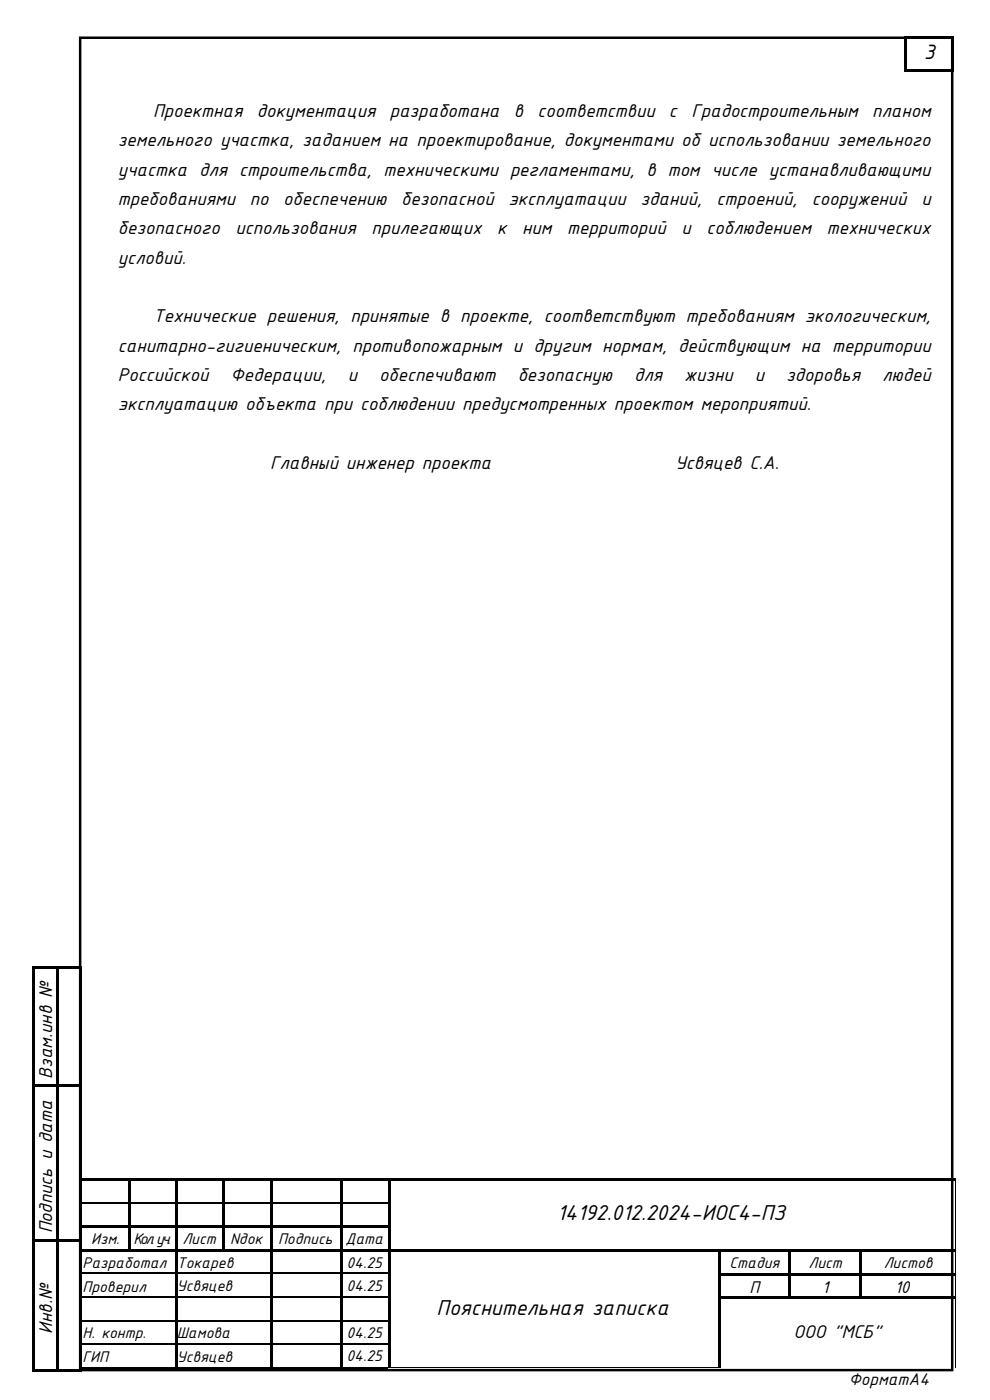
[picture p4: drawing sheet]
<svg xmlns="http://www.w3.org/2000/svg" width="210mm" height="297mm" viewBox="0 0 210 297" stroke-linecap="round" stroke-linejoin="round" font-family="sans-serif">
<defs><g id="words">
<g font-size="4.9">
<text x="118.2" y="258.9">14192.012.2024-ИОС4-ПЗ</text>
<text x="92.6" y="278.9">Пояснительная записка</text>
</g>
<g font-size="4.2">
<text x="196" y="12.6">3</text>
<text x="32.5" y="24.8">Проектная документация разработана</text>
<text x="109" y="24.8">в</text>
<text x="114" y="24.8">соответствии с Градостроительным планом</text>
<text x="25" y="31.1">земельного участка, заданием на проектирование, документами об использовании земельного</text>
<text x="25" y="37.3">участка для строительства, техническими регламентами, в том числе устанавливающими</text>
<text x="25" y="43.5">требованиями по</text>
<text x="60.1" y="43.5">обеспечению</text>
<text x="85.1" y="43.5">безопасной</text>
<text x="107.9" y="43.5">эксплуатации зданий,</text>
<text x="152" y="43.5">строений,</text>
<text x="172.2" y="43.5">сооружений и</text>
<text x="25" y="49.7">безопасного</text>
<text x="50" y="49.7">использования</text>
<text x="78.8" y="49.7">прилегающих</text>
<text x="105.5" y="49.7">к</text>
<text x="110.8" y="49.7">ним</text>
<text x="120.3" y="49.7">территорий</text>
<text x="144.6" y="49.7">и</text>
<text x="149.9" y="49.7">соблюдением</text>
<text x="175.4" y="49.7">технических</text>
<text x="25" y="56">условий.</text>
<text x="32.5" y="68.4">Технические решения, принятые в проекте, соответствуют требованиям экологическим,</text>
<text x="25" y="74.6">санитарно-гигиеническим, противопожарным и другим нормам, действующим на территории</text>
<text x="25" y="80.8">Российской</text>
<text x="48.9" y="80.8">Федерации,</text>
<text x="73.8" y="80.8">и</text>
<text x="80.4" y="80.8">обеспечивают</text>
<text x="109.8" y="80.8">безопасную</text>
<text x="134.5" y="80.8">для</text>
<text x="145.2" y="80.8">жизни</text>
<text x="160.1" y="80.8">и</text>
<text x="166.8" y="80.8">здоровья</text>
<text x="187.2" y="80.8">людей</text>
<text x="25" y="87">эксплуатацию объекта при соблюдении предусмотренных проектом мероприятий.</text>
<text x="57.3" y="99.5">Главный инженер проекта</text>
<text x="143.2" y="99.5">Усвяцев С.А.</text>
<text x="11.1" y="228.8" transform="rotate(-90 11.1 228.8)">Взам.инв №</text>
<text x="11.1" y="261.7" transform="rotate(-90 11.1 261.7)">Подпись и дата</text>
<text x="11.1" y="283" transform="rotate(-90 11.1 283)">Инв.№</text>
<text x="168.3" y="283.8">ООО &quot;МСБ&quot;</text>
</g>
<g font-size="3.9">
<text x="159" y="274.3">П</text>
<text x="174.4" y="274.3">1</text>
<text x="189.8" y="274.3">10</text>
<text x="180" y="293.8">ФорматА4</text>
</g>
<g font-size="3.5">
<text x="19.4" y="263.9">Изм.</text>
<text x="28.3" y="263.9">Кол.уч.</text>
<text x="38.7" y="263.9">Лист</text>
<text x="48.8" y="263.9">Nдок</text>
<text x="59" y="263.9">Подпись</text>
<text x="73.3" y="263.9">Дата</text>
<text x="17.5" y="269">Разработал</text>
<text x="37.5" y="269">Токарев</text>
<text x="73.5" y="269">04.25</text>
<text x="154.7" y="268.9">Стадия</text>
<text x="171.5" y="268.9">Лист</text>
<text x="187.5" y="268.9">Листов</text>
<text x="17.5" y="274">Проверил</text>
<text x="37.5" y="274">Усвяцев</text>
<text x="73.5" y="274">04.25</text>
<text x="17.5" y="283.9">Н. контр.</text>
<text x="37.5" y="283.9">Шамова</text>
<text x="73.5" y="283.9">04.25</text>
<text x="17.5" y="288.9">ГИП</text>
<text x="37.5" y="288.9">Усвяцев</text>
<text x="73.5" y="288.7">04.25</text>
</g>
</g></defs>
<path d="M17 8h185v282.7h-185z" fill="none" stroke="#000" stroke-width=".53"/>
<g fill="#000">
<path d="M191.9 7.8h.5v.5h-.5z" fill-rule="evenodd"/>
<path d="M191.9 7.8h.5v.5h-.5z" fill-rule="evenodd"/>
<path d="M191.9 8.3h.5v6.5h-.5z" fill-rule="evenodd"/>
<path d="M191.9 14.8h.5v.5h-.5z" fill-rule="evenodd"/>
<path d="M191.9 14.8h.5v.5h-.5z" fill-rule="evenodd"/>
<path d="M192.4 7.8h9.5v.5h-9.5z" fill-rule="evenodd"/>
<path d="M192.4 14.8h9.5v.5h-9.5z" fill-rule="evenodd"/>
<path d="M201.9 7.8h.5v.5h-.5z" fill-rule="evenodd"/>
<path d="M201.9 7.8h.5v.5h-.5z" fill-rule="evenodd"/>
<path d="M201.9 8.3h.5v6.5h-.5z" fill-rule="evenodd"/>
<path d="M201.9 14.8h.5v.5h-.5z" fill-rule="evenodd"/>
<path d="M201.9 14.8h.5v.5h-.5z" fill-rule="evenodd"/>
<path d="M6.8 205.1h.5v.5h-.5z" fill-rule="evenodd"/>
<path d="M6.8 205.1h.5v.5h-.5z" fill-rule="evenodd"/>
<path d="M7.3 205.1h4.5v.5h-4.5z" fill-rule="evenodd"/>
<path d="M11.8 205.1h.6v.5h-.6z" fill-rule="evenodd"/>
<path d="M12.4 205.1h4.4v.5h-4.4z" fill-rule="evenodd"/>
<path d="M16.8 205.1h.6v.5h-.6z" fill-rule="evenodd"/>
<path d="M16.8 205.1h.6v.5h-.6z" fill-rule="evenodd"/>
<path d="M6.8 205.6h.5v24.5h-.5z" fill-rule="evenodd"/>
<path d="M6.8 230.1h.5v.5h-.5z" fill-rule="evenodd"/>
<path d="M7.3 230.1h4.5v.5h-4.5z" fill-rule="evenodd"/>
<path d="M11.8 205.6h.6v24.5h-.6z" fill-rule="evenodd"/>
<path d="M11.8 230.1h.6v.5h-.6z" fill-rule="evenodd"/>
<path d="M12.4 230.1h4.4v.5h-4.4z" fill-rule="evenodd"/>
<path d="M16.8 205.6h.6v24.5h-.6z" fill-rule="evenodd"/>
<path d="M16.8 230.1h.6v.5h-.6z" fill-rule="evenodd"/>
<path d="M17.5 250h9.7v.5h-9.7z" fill-rule="evenodd"/>
<path d="M27.2 250h.6v.5h-.6z" fill-rule="evenodd"/>
<path d="M27.2 250.5h.6v4.5h-.6z" fill-rule="evenodd"/>
<path d="M27.2 255h.6v.5h-.6z" fill-rule="evenodd"/>
<path d="M27.8 250h9.5v.5h-9.5z" fill-rule="evenodd"/>
<path d="M37.3 250h.5v.5h-.5z" fill-rule="evenodd"/>
<path d="M37.3 250.5h.5v4.5h-.5z" fill-rule="evenodd"/>
<path d="M37.3 255h.5v.5h-.5z" fill-rule="evenodd"/>
<path d="M37.8 250h9.4v.5h-9.4z" fill-rule="evenodd"/>
<path d="M47.2 250h.6v.5h-.6z" fill-rule="evenodd"/>
<path d="M47.2 250.5h.6v4.5h-.6z" fill-rule="evenodd"/>
<path d="M47.2 255h.6v.5h-.6z" fill-rule="evenodd"/>
<path d="M47.8 250h9.4v.5h-9.4z" fill-rule="evenodd"/>
<path d="M57.2 250h.6v.5h-.6z" fill-rule="evenodd"/>
<path d="M57.2 250.5h.6v4.5h-.6z" fill-rule="evenodd"/>
<path d="M57.2 255h.6v.5h-.6z" fill-rule="evenodd"/>
<path d="M57.8 250h14.4v.5h-14.4z" fill-rule="evenodd"/>
<path d="M72.2 250h.6v.5h-.6z" fill-rule="evenodd"/>
<path d="M72.2 250.5h.6v4.5h-.6z" fill-rule="evenodd"/>
<path d="M72.2 255h.6v.5h-.6z" fill-rule="evenodd"/>
<path d="M72.8 250h9.5v.5h-9.5z" fill-rule="evenodd"/>
<path d="M82.3 250h.5v.5h-.5z" fill-rule="evenodd"/>
<path d="M82.3 250.5h.5v4.5h-.5z" fill-rule="evenodd"/>
<path d="M82.3 255h.5v.5h-.5z" fill-rule="evenodd"/>
<path d="M82.8 250h119.7v.5h-119.7z" fill-rule="evenodd"/>
<path d="M202.5 250h.2v.5h-.2z" fill-rule="evenodd"/>
<path d="M202.5 255h.2v.5h-.2z" fill-rule="evenodd"/>
<path d="M6.8 230.6h.5v32.3h-.5z" fill-rule="evenodd"/>
<path d="M6.8 262.9h.5v.5h-.5z" fill-rule="evenodd"/>
<path d="M7.3 262.9h4.5v.5h-4.5z" fill-rule="evenodd"/>
<path d="M11.8 230.6h.6v32.3h-.6z" fill-rule="evenodd"/>
<path d="M11.8 262.9h.6v.5h-.6z" fill-rule="evenodd"/>
<path d="M12.4 262.9h4.4v.5h-4.4z" fill-rule="evenodd"/>
<path d="M16.8 230.6h.6v32.3h-.6z" fill-rule="evenodd"/>
<path d="M16.8 262.9h.6v.5h-.6z" fill-rule="evenodd"/>
<path d="M17.5 260h9.7v.5h-9.7z" fill-rule="evenodd"/>
<path d="M17.5 265h9.7v.6h-9.7z" fill-rule="evenodd"/>
<path d="M27.2 255.5h.6v4.5h-.6z" fill-rule="evenodd"/>
<path d="M27.2 260h.6v.5h-.6z" fill-rule="evenodd"/>
<path d="M27.2 260.5h.6v4.5h-.6z" fill-rule="evenodd"/>
<path d="M27.2 265h.6v.6h-.6z" fill-rule="evenodd"/>
<path d="M27.8 260h9.5v.5h-9.5z" fill-rule="evenodd"/>
<path d="M27.8 265h9.5v.6h-9.5z" fill-rule="evenodd"/>
<path d="M37.3 255.5h.5v4.5h-.5z" fill-rule="evenodd"/>
<path d="M37.3 260h.5v.5h-.5z" fill-rule="evenodd"/>
<path d="M37.3 260.5h.5v4.5h-.5z" fill-rule="evenodd"/>
<path d="M37.3 265h.5v.6h-.5z" fill-rule="evenodd"/>
<path d="M37.3 265.6h.5v4.4h-.5z" fill-rule="evenodd"/>
<path d="M37.3 270h.5v.6h-.5z" fill-rule="evenodd"/>
<path d="M37.3 270.6h.5v4.4h-.5z" fill-rule="evenodd"/>
<path d="M37.3 275h.5v.6h-.5z" fill-rule="evenodd"/>
<path d="M37.8 260h9.4v.5h-9.4z" fill-rule="evenodd"/>
<path d="M37.8 265h9.4v.6h-9.4z" fill-rule="evenodd"/>
<path d="M47.2 255.5h.6v4.5h-.6z" fill-rule="evenodd"/>
<path d="M47.2 260h.6v.5h-.6z" fill-rule="evenodd"/>
<path d="M47.2 260.5h.6v4.5h-.6z" fill-rule="evenodd"/>
<path d="M47.2 265h.6v.6h-.6z" fill-rule="evenodd"/>
<path d="M47.8 260h9.4v.5h-9.4z" fill-rule="evenodd"/>
<path d="M47.8 265h9.4v.6h-9.4z" fill-rule="evenodd"/>
<path d="M57.2 255.5h.6v4.5h-.6z" fill-rule="evenodd"/>
<path d="M57.2 260h.6v.5h-.6z" fill-rule="evenodd"/>
<path d="M57.2 260.5h.6v4.5h-.6z" fill-rule="evenodd"/>
<path d="M57.2 265h.6v.6h-.6z" fill-rule="evenodd"/>
<path d="M57.2 265.6h.6v4.4h-.6z" fill-rule="evenodd"/>
<path d="M57.2 270h.6v.6h-.6z" fill-rule="evenodd"/>
<path d="M57.2 270.6h.6v4.4h-.6z" fill-rule="evenodd"/>
<path d="M57.2 275h.6v.6h-.6z" fill-rule="evenodd"/>
<path d="M57.8 260h14.4v.5h-14.4z" fill-rule="evenodd"/>
<path d="M57.8 265h14.4v.6h-14.4z" fill-rule="evenodd"/>
<path d="M72.2 255.5h.6v4.5h-.6z" fill-rule="evenodd"/>
<path d="M72.2 260h.6v.5h-.6z" fill-rule="evenodd"/>
<path d="M72.2 260.5h.6v4.5h-.6z" fill-rule="evenodd"/>
<path d="M72.2 265h.6v.6h-.6z" fill-rule="evenodd"/>
<path d="M72.2 265.6h.6v4.4h-.6z" fill-rule="evenodd"/>
<path d="M72.2 270h.6v.6h-.6z" fill-rule="evenodd"/>
<path d="M72.2 270.6h.6v4.4h-.6z" fill-rule="evenodd"/>
<path d="M72.2 275h.6v.6h-.6z" fill-rule="evenodd"/>
<path d="M72.8 260h9.5v.5h-9.5z" fill-rule="evenodd"/>
<path d="M72.8 265h9.5v.6h-9.5z" fill-rule="evenodd"/>
<path d="M82.3 255.5h.5v4.5h-.5z" fill-rule="evenodd"/>
<path d="M82.3 260h.5v.5h-.5z" fill-rule="evenodd"/>
<path d="M82.3 260.5h.5v4.5h-.5z" fill-rule="evenodd"/>
<path d="M82.3 265h.5v.6h-.5z" fill-rule="evenodd"/>
<path d="M82.3 265.6h.5v4.4h-.5z" fill-rule="evenodd"/>
<path d="M82.3 270h.5v.6h-.5z" fill-rule="evenodd"/>
<path d="M82.3 270.6h.5v4.4h-.5z" fill-rule="evenodd"/>
<path d="M82.3 275h.5v.6h-.5z" fill-rule="evenodd"/>
<path d="M82.8 265h69.5v.6h-69.5z" fill-rule="evenodd"/>
<path d="M152.3 265h.5v.6h-.5z" fill-rule="evenodd"/>
<path d="M152.3 265.6h.5v4.4h-.5z" fill-rule="evenodd"/>
<path d="M152.3 270h.5v.6h-.5z" fill-rule="evenodd"/>
<path d="M152.3 270.6h.5v4.4h-.5z" fill-rule="evenodd"/>
<path d="M152.3 275h.5v.6h-.5z" fill-rule="evenodd"/>
<path d="M152.8 265h14.5v.6h-14.5z" fill-rule="evenodd"/>
<path d="M152.8 270h14.5v.6h-14.5z" fill-rule="evenodd"/>
<path d="M152.8 275h14.5v.6h-14.5z" fill-rule="evenodd"/>
<path d="M167.3 265h.5v.6h-.5z" fill-rule="evenodd"/>
<path d="M167.3 265.6h.5v4.4h-.5z" fill-rule="evenodd"/>
<path d="M167.3 270h.5v.6h-.5z" fill-rule="evenodd"/>
<path d="M167.3 270.6h.5v4.4h-.5z" fill-rule="evenodd"/>
<path d="M167.3 275h.5v.6h-.5z" fill-rule="evenodd"/>
<path d="M167.8 265h14.5v.6h-14.5z" fill-rule="evenodd"/>
<path d="M167.8 270h14.5v.6h-14.5z" fill-rule="evenodd"/>
<path d="M167.8 275h14.5v.6h-14.5z" fill-rule="evenodd"/>
<path d="M182.3 265h.5v.6h-.5z" fill-rule="evenodd"/>
<path d="M182.3 265.6h.5v4.4h-.5z" fill-rule="evenodd"/>
<path d="M182.3 270h.5v.6h-.5z" fill-rule="evenodd"/>
<path d="M182.3 270.6h.5v4.4h-.5z" fill-rule="evenodd"/>
<path d="M182.3 275h.5v.6h-.5z" fill-rule="evenodd"/>
<path d="M182.8 265h19.7v.6h-19.7z" fill-rule="evenodd"/>
<path d="M182.8 270h19.7v.6h-19.7z" fill-rule="evenodd"/>
<path d="M182.8 275h19.7v.6h-19.7z" fill-rule="evenodd"/>
<path d="M202.5 260h.2v.5h-.2z" fill-rule="evenodd"/>
<path d="M202.5 265h.2v.6h-.2z" fill-rule="evenodd"/>
<path d="M202.5 270h.2v.6h-.2z" fill-rule="evenodd"/>
<path d="M202.5 275h.2v.6h-.2z" fill-rule="evenodd"/>
<path d="M6.8 263.4h.5v27h-.5z" fill-rule="evenodd"/>
<path d="M6.8 290.4h.5v.6h-.5z" fill-rule="evenodd"/>
<path d="M6.8 290.4h.5v.6h-.5z" fill-rule="evenodd"/>
<path d="M7.3 290.4h4.5v.6h-4.5z" fill-rule="evenodd"/>
<path d="M11.8 263.4h.6v27h-.6z" fill-rule="evenodd"/>
<path d="M11.8 290.4h.6v.6h-.6z" fill-rule="evenodd"/>
<path d="M12.4 290.4h4.4v.6h-4.4z" fill-rule="evenodd"/>
<path d="M16.8 263.4h.6v27h-.6z" fill-rule="evenodd"/>
<path d="M16.8 290.4h.6v.6h-.6z" fill-rule="evenodd"/>
<path d="M16.8 290.4h.6v.6h-.6z" fill-rule="evenodd"/>
<path d="M37.3 275.6h.5v4.5h-.5z" fill-rule="evenodd"/>
<path d="M37.3 280.1h.5v.2h-.5z" fill-rule="evenodd"/>
<path d="M37.3 280.3h.5v4.8h-.5z" fill-rule="evenodd"/>
<path d="M37.3 285.1h.5v.2h-.5z" fill-rule="evenodd"/>
<path d="M37.3 285.3h.5v4.8h-.5z" fill-rule="evenodd"/>
<path d="M37.3 290.1h.2v.2h-.2z" fill-rule="evenodd"/>
<path d="M57.2 275.6h.6v4.5h-.6z" fill-rule="evenodd"/>
<path d="M57.2 280.1h.6v.2h-.6z" fill-rule="evenodd"/>
<path d="M57.2 280.3h.6v4.8h-.6z" fill-rule="evenodd"/>
<path d="M57.2 285.1h.6v.2h-.6z" fill-rule="evenodd"/>
<path d="M57.2 285.3h.6v4.8h-.6z" fill-rule="evenodd"/>
<path d="M57.2 290.1h.3v.2h-.3z" fill-rule="evenodd"/>
<path d="M72.2 275.6h.6v4.5h-.6z" fill-rule="evenodd"/>
<path d="M72.2 280.1h.6v.2h-.6z" fill-rule="evenodd"/>
<path d="M72.2 280.3h.6v4.8h-.6z" fill-rule="evenodd"/>
<path d="M72.2 285.1h.6v.2h-.6z" fill-rule="evenodd"/>
<path d="M72.2 285.3h.6v4.8h-.6z" fill-rule="evenodd"/>
<path d="M72.2 290.1h.3v.2h-.3z" fill-rule="evenodd"/>
<path d="M82.3 275.6h.5v4.5h-.5z" fill-rule="evenodd"/>
<path d="M82.3 280.1h.5v.2h-.5z" fill-rule="evenodd"/>
<path d="M82.3 280.3h.5v4.8h-.5z" fill-rule="evenodd"/>
<path d="M82.3 285.1h.5v.2h-.5z" fill-rule="evenodd"/>
<path d="M82.3 285.3h.5v4.8h-.5z" fill-rule="evenodd"/>
<path d="M152.3 275.6h.5v4.5h-.5z" fill-rule="evenodd"/>
<path d="M152.3 280.1h.5v.2h-.5z" fill-rule="evenodd"/>
<path d="M152.3 280.3h.5v4.8h-.5z" fill-rule="evenodd"/>
<path d="M152.3 285.1h.5v.2h-.5z" fill-rule="evenodd"/>
<path d="M152.3 285.3h.5v4.8h-.5z" fill-rule="evenodd"/>
<path d="M152.3 290.1h.5v.2h-.5z" fill-rule="evenodd"/>
<path d="M202.5 280.1h.2v.2h-.2z" fill-rule="evenodd"/>
<path d="M202.5 285.1h.2v.2h-.2z" fill-rule="evenodd"/>
</g>
<path d="M202.6 250.5v4.5M202.6 255.5v4.5M202.6 260.5v4.5M202.6 265.6v4.4M202.6 270.6v4.4M202.6 275.6v4.5M82.3 290.2h70M202.6 280.3v4.8M202.6 285.3v4.8" fill="none" stroke="#000" stroke-width=".21"/>
<g fill="none" stroke="#000" stroke-width=".25">
<path d="M17.5 255.1h9.7M27.8 255.1h9.5M37.8 255.1h9.4M47.8 255.1h9.4M57.8 255.1h14.4M72.8 255.1h9.5M17.5 270.2h19.8M17.5 275.2h19.8M37.8 270.2h19.4M37.8 275.2h19.4M57.8 270.2h14.4M57.8 275.2h14.4"/>
<path d="M72.8 270.2h9.5M72.8 275.2h9.5M17.5 280.2h19.8M17.5 285.2h19.8M17.5 290.2h19.8M37.5 290.2h19.7M37.8 280.2h19.4M37.8 285.2h19.4M57.5 290.2h14.7M57.8 280.2h14.4M57.8 285.2h14.4M72.5 290.2h9.8"/>
<path d="M72.8 280.2h9.5M72.8 285.2h9.5"/>
</g>
<use href="#words"/>
</svg>
